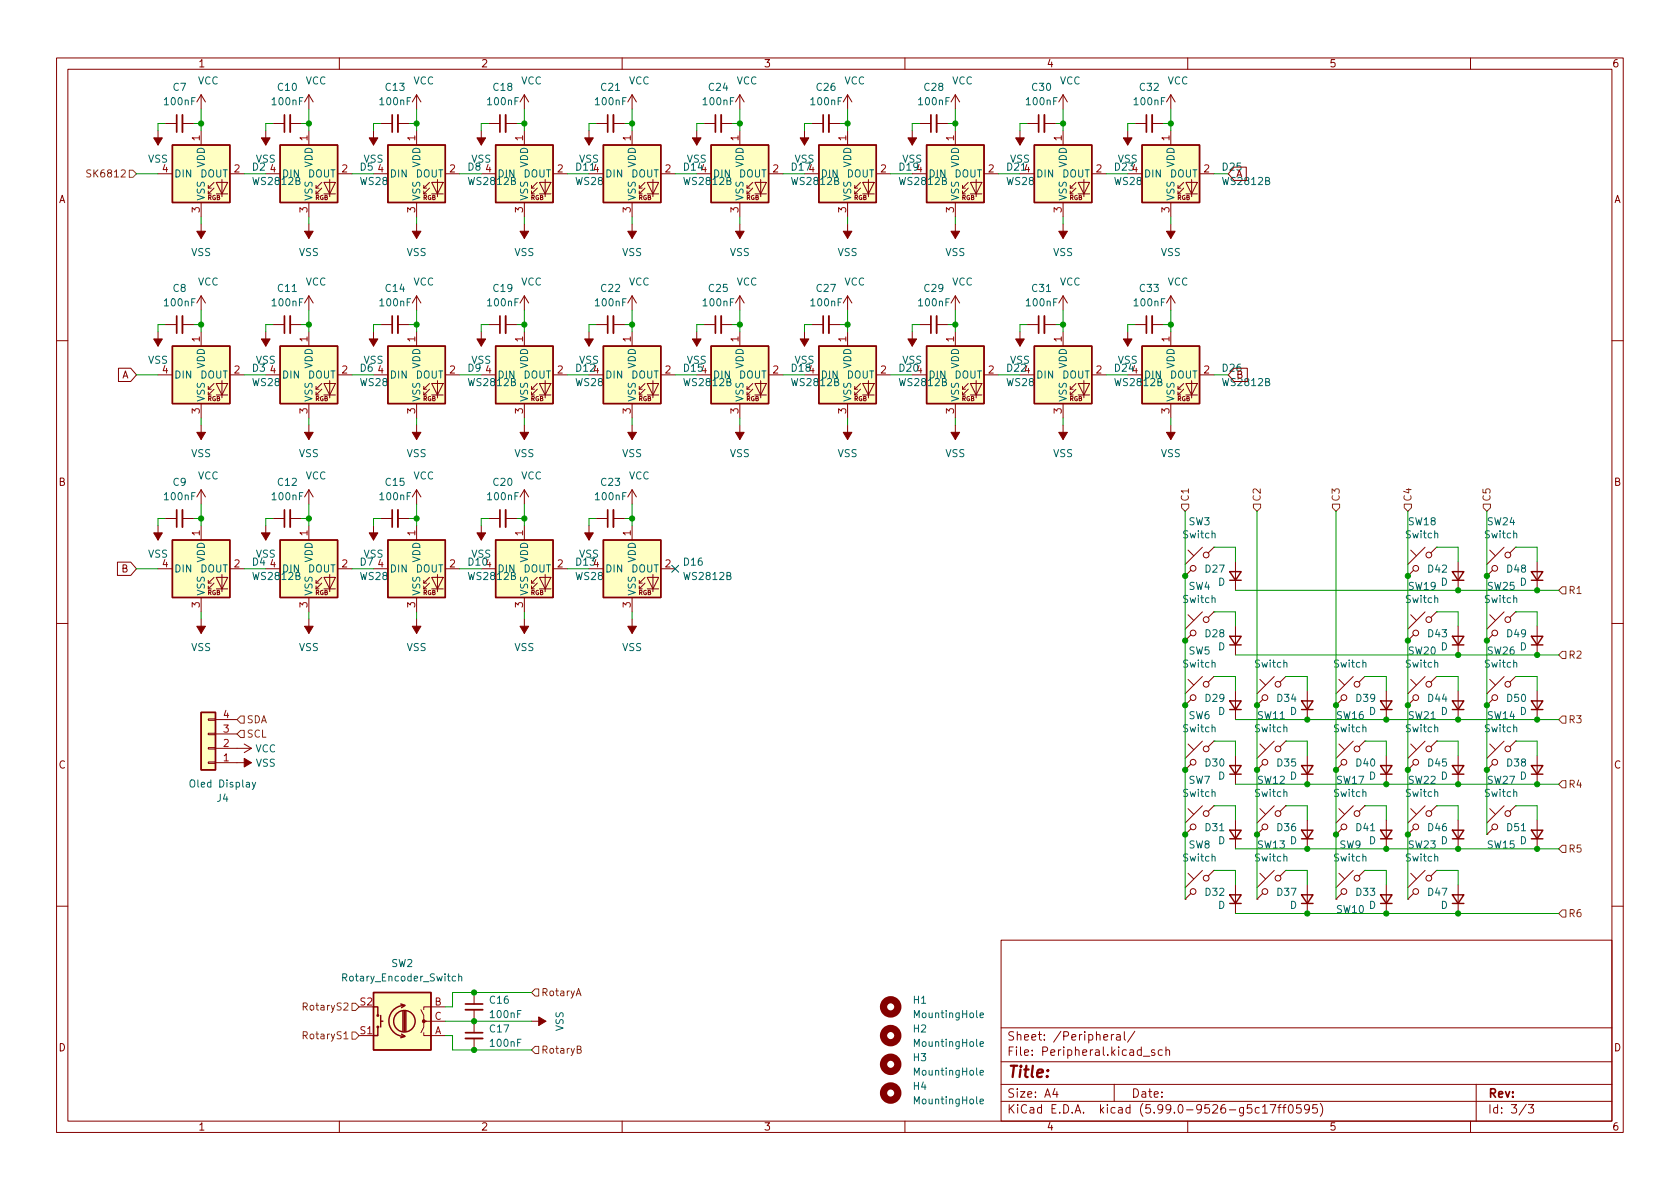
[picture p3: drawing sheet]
<svg xmlns="http://www.w3.org/2000/svg" width="297mm" height="210mm" viewBox="0 0 297 210" stroke-linecap="round" stroke-linejoin="round" font-family="sans-serif">
<defs><g id="words">
<text font-size="2.8" fill="#840000" x="178" y="190.6">Title:</text>
<g font-size="2.1" fill="#840000">
<text x="178" y="184">Sheet: /Peripheral/</text>
<text x="178" y="186.7">File: Peripheral.kicad_sch</text>
<text x="178" y="196.9">KiCad E.D.A. kicad (5.99.0-9526-g5c17ff0595)</text>
<text x="178" y="194.1">Size: A4</text>
<text x="200" y="194.1">Date:</text>
<text x="263" y="194.1">Rev:</text>
<text x="263" y="196.9">Id: 3/3</text>
</g>
<g font-size="1.8" fill="#840000">
<text x="35" y="11.9">1</text>
<text x="85" y="11.9">2</text>
<text x="135" y="11.9">3</text>
<text x="185" y="11.9">4</text>
<text x="235" y="11.9">5</text>
<text x="285" y="11.9">6</text>
<text x="10.3" y="35.9">A</text>
<text x="218.5" y="31.4">A</text>
<text x="285.3" y="35.9">A</text>
<text x="21.5" y="66.9">A</text>
<text x="218.5" y="66.9">B</text>
<text x="10.3" y="85.9">B</text>
<text x="285.3" y="85.9">B</text>
<text x="21.5" y="101.2">B</text>
<text x="10.3" y="135.9">C</text>
<text x="285.3" y="135.9">C</text>
<text x="10.3" y="185.9">D</text>
<text x="285.3" y="185.9">D</text>
<text x="35" y="199.9">1</text>
<text x="85" y="199.9">2</text>
<text x="135" y="199.9">3</text>
<text x="185" y="199.9">4</text>
<text x="235" y="199.9">5</text>
<text x="285" y="199.9">6</text>
</g>
<g font-size="1.8" fill="#006464">
<text x="30.6" y="16.1">C7</text>
<text x="35" y="14.9">VCC</text>
<text x="49.2" y="16.1">C10</text>
<text x="54" y="14.9">VCC</text>
<text x="68.2" y="16.1">C13</text>
<text x="73.1" y="14.9">VCC</text>
<text x="87.3" y="16.1">C18</text>
<text x="92.1" y="14.9">VCC</text>
<text x="106.3" y="16.1">C21</text>
<text x="111.2" y="14.9">VCC</text>
<text x="125.4" y="16.1">C24</text>
<text x="130.2" y="14.9">VCC</text>
<text x="144.4" y="16.1">C26</text>
<text x="149.3" y="14.9">VCC</text>
<text x="163.5" y="16.1">C28</text>
<text x="168.3" y="14.9">VCC</text>
<text x="182.5" y="16.1">C30</text>
<text x="187.4" y="14.9">VCC</text>
<text x="201.6" y="16.1">C32</text>
<text x="206.4" y="14.9">VCC</text>
<text x="29.2" y="18.6">100nF</text>
<text x="48.2" y="18.6">100nF</text>
<text x="67.3" y="18.6">100nF</text>
<text x="86.3" y="18.6">100nF</text>
<text x="105.4" y="18.6">100nF</text>
<text x="124.4" y="18.6">100nF</text>
<text x="143.5" y="18.6">100nF</text>
<text x="162.5" y="18.6">100nF</text>
<text x="181.6" y="18.6">100nF</text>
<text x="200.6" y="18.6">100nF</text>
<text x="26.2" y="28.8">VSS</text>
<text x="36.2" y="29.6" transform="rotate(-90 36.2 29.6)">VDD</text>
<text x="45.2" y="28.8">VSS</text>
<text x="55.2" y="29.6" transform="rotate(-90 55.2 29.6)">VDD</text>
<text x="64.3" y="28.8">VSS</text>
<text x="74.3" y="29.6" transform="rotate(-90 74.3 29.6)">VDD</text>
<text x="83.3" y="28.8">VSS</text>
<text x="93.3" y="29.6" transform="rotate(-90 93.3 29.6)">VDD</text>
<text x="102.4" y="28.8">VSS</text>
<text x="112.4" y="29.6" transform="rotate(-90 112.4 29.6)">VDD</text>
<text x="121.4" y="28.8">VSS</text>
<text x="131.4" y="29.6" transform="rotate(-90 131.4 29.6)">VDD</text>
<text x="140.5" y="28.8">VSS</text>
<text x="150.5" y="29.6" transform="rotate(-90 150.5 29.6)">VDD</text>
<text x="159.5" y="28.8">VSS</text>
<text x="169.5" y="29.6" transform="rotate(-90 169.5 29.6)">VDD</text>
<text x="178.6" y="28.8">VSS</text>
<text x="188.6" y="29.6" transform="rotate(-90 188.6 29.6)">VDD</text>
<text x="197.6" y="28.8">VSS</text>
<text x="207.6" y="29.6" transform="rotate(-90 207.6 29.6)">VDD</text>
<text x="30.7" y="31.4">DIN</text>
<text x="35.4" y="31.4">DOUT</text>
<text x="36.2" y="35.6" transform="rotate(-90 36.2 35.6)">VSS</text>
<text x="44.6" y="30.2">D2</text>
<text x="44.9" y="32.7">WS2812B</text>
<text x="49.8" y="31.4">DIN</text>
<text x="54.4" y="31.4">DOUT</text>
<text x="55.2" y="35.6" transform="rotate(-90 55.2 35.6)">VSS</text>
<text x="63.7" y="30.2">D5</text>
<text x="63.9" y="32.7">WS2812B</text>
<text x="68.8" y="31.4">DIN</text>
<text x="73.5" y="31.4">DOUT</text>
<text x="74.3" y="35.6" transform="rotate(-90 74.3 35.6)">VSS</text>
<text x="82.7" y="30.2">D8</text>
<text x="83" y="32.7">WS2812B</text>
<text x="87.9" y="31.4">DIN</text>
<text x="92.5" y="31.4">DOUT</text>
<text x="93.3" y="35.6" transform="rotate(-90 93.3 35.6)">VSS</text>
<text x="102" y="32.7">WS2812B</text>
<text x="106.9" y="31.4">DIN</text>
<text x="111.6" y="31.4">DOUT</text>
<text x="112.4" y="35.6" transform="rotate(-90 112.4 35.6)">VSS</text>
<text x="121" y="30.2">D144</text>
<text x="121.1" y="32.7">WS2812B</text>
<text x="126" y="31.4">DIN</text>
<text x="130.6" y="31.4">DOUT</text>
<text x="131.4" y="35.6" transform="rotate(-90 131.4 35.6)">VSS</text>
<text x="140" y="30.2">D174</text>
<text x="140.1" y="32.7">WS2812B</text>
<text x="145" y="31.4">DIN</text>
<text x="149.7" y="31.4">DOUT</text>
<text x="150.5" y="35.6" transform="rotate(-90 150.5 35.6)">VSS</text>
<text x="159.1" y="30.2">D194</text>
<text x="159.2" y="32.7">WS2812B</text>
<text x="164.1" y="31.4">DIN</text>
<text x="168.7" y="31.4">DOUT</text>
<text x="169.5" y="35.6" transform="rotate(-90 169.5 35.6)">VSS</text>
<text x="178.2" y="32.7">WS2812B</text>
<text x="183.1" y="31.4">DIN</text>
<text x="187.8" y="31.4">DOUT</text>
<text x="188.6" y="35.6" transform="rotate(-90 188.6 35.6)">VSS</text>
<text x="197.3" y="32.7">WS2812B</text>
<text x="202.2" y="31.4">DIN</text>
<text x="206.8" y="31.4">DOUT</text>
<text x="207.6" y="35.6" transform="rotate(-90 207.6 35.6)">VSS</text>
<text x="216.2" y="30.2">D25</text>
<text x="216.3" y="32.7">WS2812B</text>
<text x="33.8" y="45.3">VSS</text>
<text x="52.8" y="45.3">VSS</text>
<text x="71.9" y="45.3">VSS</text>
<text x="90.9" y="45.3">VSS</text>
<text x="110" y="45.3">VSS</text>
<text x="129" y="45.3">VSS</text>
<text x="148.1" y="45.3">VSS</text>
<text x="167.1" y="45.3">VSS</text>
<text x="186.2" y="45.3">VSS</text>
<text x="205.2" y="45.3">VSS</text>
<text x="30.6" y="51.6">C8</text>
<text x="35" y="50.5">VCC</text>
<text x="49.2" y="51.6">C11</text>
<text x="54" y="50.5">VCC</text>
<text x="68.2" y="51.6">C14</text>
<text x="73.1" y="50.5">VCC</text>
<text x="87.3" y="51.6">C19</text>
<text x="92.1" y="50.5">VCC</text>
<text x="106.3" y="51.6">C22</text>
<text x="111.2" y="50.5">VCC</text>
<text x="125.4" y="51.6">C25</text>
<text x="130.2" y="50.5">VCC</text>
<text x="144.4" y="51.6">C27</text>
<text x="149.3" y="50.5">VCC</text>
<text x="163.5" y="51.6">C29</text>
<text x="168.3" y="50.5">VCC</text>
<text x="182.5" y="51.6">C31</text>
<text x="187.4" y="50.5">VCC</text>
<text x="201.6" y="51.6">C33</text>
<text x="206.4" y="50.5">VCC</text>
<text x="29.2" y="54.2">100nF</text>
<text x="48.2" y="54.2">100nF</text>
<text x="67.3" y="54.2">100nF</text>
<text x="86.3" y="54.2">100nF</text>
<text x="105.4" y="54.2">100nF</text>
<text x="124.4" y="54.2">100nF</text>
<text x="143.5" y="54.2">100nF</text>
<text x="162.5" y="54.2">100nF</text>
<text x="181.6" y="54.2">100nF</text>
<text x="200.6" y="54.2">100nF</text>
<text x="26.2" y="64.3">VSS</text>
<text x="36.2" y="65.2" transform="rotate(-90 36.2 65.2)">VDD</text>
<text x="44.6" y="65.7">D3</text>
<text x="45.2" y="64.3">VSS</text>
<text x="55.2" y="65.2" transform="rotate(-90 55.2 65.2)">VDD</text>
<text x="63.7" y="65.7">D6</text>
<text x="64.3" y="64.3">VSS</text>
<text x="74.3" y="65.2" transform="rotate(-90 74.3 65.2)">VDD</text>
<text x="82.7" y="65.7">D9</text>
<text x="83.3" y="64.3">VSS</text>
<text x="93.3" y="65.2" transform="rotate(-90 93.3 65.2)">VDD</text>
<text x="102.4" y="64.3">VSS</text>
<text x="112.4" y="65.2" transform="rotate(-90 112.4 65.2)">VDD</text>
<text x="121" y="65.7">D154</text>
<text x="121.4" y="64.3">VSS</text>
<text x="131.4" y="65.2" transform="rotate(-90 131.4 65.2)">VDD</text>
<text x="140" y="65.7">D184</text>
<text x="140.5" y="64.3">VSS</text>
<text x="150.5" y="65.2" transform="rotate(-90 150.5 65.2)">VDD</text>
<text x="159.1" y="65.7">D204</text>
<text x="159.5" y="64.3">VSS</text>
<text x="169.5" y="65.2" transform="rotate(-90 169.5 65.2)">VDD</text>
<text x="178.6" y="64.3">VSS</text>
<text x="188.6" y="65.2" transform="rotate(-90 188.6 65.2)">VDD</text>
<text x="197.2" y="65.7">D244</text>
<text x="197.6" y="64.3">VSS</text>
<text x="207.6" y="65.2" transform="rotate(-90 207.6 65.2)">VDD</text>
<text x="216.2" y="65.7">D26</text>
<text x="30.7" y="66.9">DIN</text>
<text x="35.4" y="66.9">DOUT</text>
<text x="36.2" y="71.1" transform="rotate(-90 36.2 71.1)">VSS</text>
<text x="44.9" y="68.3">WS2812B</text>
<text x="49.8" y="66.9">DIN</text>
<text x="54.4" y="66.9">DOUT</text>
<text x="55.2" y="71.1" transform="rotate(-90 55.2 71.1)">VSS</text>
<text x="63.9" y="68.3">WS2812B</text>
<text x="68.8" y="66.9">DIN</text>
<text x="73.5" y="66.9">DOUT</text>
<text x="74.3" y="71.1" transform="rotate(-90 74.3 71.1)">VSS</text>
<text x="83" y="68.3">WS2812B</text>
<text x="87.9" y="66.9">DIN</text>
<text x="92.5" y="66.9">DOUT</text>
<text x="93.3" y="71.1" transform="rotate(-90 93.3 71.1)">VSS</text>
<text x="102" y="68.3">WS2812B</text>
<text x="106.9" y="66.9">DIN</text>
<text x="111.6" y="66.9">DOUT</text>
<text x="112.4" y="71.1" transform="rotate(-90 112.4 71.1)">VSS</text>
<text x="121.1" y="68.3">WS2812B</text>
<text x="126" y="66.9">DIN</text>
<text x="130.6" y="66.9">DOUT</text>
<text x="131.4" y="71.1" transform="rotate(-90 131.4 71.1)">VSS</text>
<text x="140.1" y="68.3">WS2812B</text>
<text x="145" y="66.9">DIN</text>
<text x="149.7" y="66.9">DOUT</text>
<text x="150.5" y="71.1" transform="rotate(-90 150.5 71.1)">VSS</text>
<text x="159.2" y="68.3">WS2812B</text>
<text x="164.1" y="66.9">DIN</text>
<text x="168.7" y="66.9">DOUT</text>
<text x="169.5" y="71.1" transform="rotate(-90 169.5 71.1)">VSS</text>
<text x="178.2" y="68.3">WS2812B</text>
<text x="183.1" y="66.9">DIN</text>
<text x="187.8" y="66.9">DOUT</text>
<text x="188.6" y="71.1" transform="rotate(-90 188.6 71.1)">VSS</text>
<text x="197.3" y="68.3">WS2812B</text>
<text x="202.2" y="66.9">DIN</text>
<text x="206.8" y="66.9">DOUT</text>
<text x="207.6" y="71.1" transform="rotate(-90 207.6 71.1)">VSS</text>
<text x="216.3" y="68.3">WS2812B</text>
<text x="33.8" y="80.8">VSS</text>
<text x="52.8" y="80.8">VSS</text>
<text x="71.9" y="80.8">VSS</text>
<text x="90.9" y="80.8">VSS</text>
<text x="110" y="80.8">VSS</text>
<text x="129" y="80.8">VSS</text>
<text x="148.1" y="80.8">VSS</text>
<text x="167.1" y="80.8">VSS</text>
<text x="186.2" y="80.8">VSS</text>
<text x="205.2" y="80.8">VSS</text>
<text x="29.2" y="88.4">100nF</text>
<text x="30.6" y="85.9">C9</text>
<text x="35" y="84.8">VCC</text>
<text x="48.2" y="88.4">100nF</text>
<text x="49.2" y="85.9">C12</text>
<text x="54" y="84.8">VCC</text>
<text x="67.3" y="88.4">100nF</text>
<text x="68.2" y="85.9">C15</text>
<text x="73.1" y="84.8">VCC</text>
<text x="86.3" y="88.4">100nF</text>
<text x="87.3" y="85.9">C20</text>
<text x="92.1" y="84.8">VCC</text>
<text x="105.4" y="88.4">100nF</text>
<text x="106.3" y="85.9">C23</text>
<text x="111.2" y="84.8">VCC</text>
<text x="209.2" y="95.2">Switch</text>
<text x="210.2" y="92.9">SW3</text>
<text x="248.6" y="95.2">Switch</text>
<text x="249.1" y="92.9">SW18</text>
<text x="262.6" y="95.2">Switch</text>
<text x="263" y="92.9">SW24</text>
<text x="26.2" y="98.6">VSS</text>
<text x="30.7" y="101.2">DIN</text>
<text x="35.4" y="101.2">DOUT</text>
<text x="36.2" y="99.5" transform="rotate(-90 36.2 99.5)">VDD</text>
<text x="44.6" y="100">D4</text>
<text x="45.2" y="98.6">VSS</text>
<text x="49.8" y="101.2">DIN</text>
<text x="54.4" y="101.2">DOUT</text>
<text x="55.2" y="99.5" transform="rotate(-90 55.2 99.5)">VDD</text>
<text x="63.7" y="100">D7</text>
<text x="64.3" y="98.6">VSS</text>
<text x="68.8" y="101.2">DIN</text>
<text x="73.5" y="101.2">DOUT</text>
<text x="74.3" y="99.5" transform="rotate(-90 74.3 99.5)">VDD</text>
<text x="82.9" y="100">D104</text>
<text x="83.3" y="98.6">VSS</text>
<text x="87.9" y="101.2">DIN</text>
<text x="92.5" y="101.2">DOUT</text>
<text x="93.3" y="99.5" transform="rotate(-90 93.3 99.5)">VDD</text>
<text x="102.4" y="98.6">VSS</text>
<text x="106.9" y="101.2">DIN</text>
<text x="111.6" y="101.2">DOUT</text>
<text x="112.4" y="99.5" transform="rotate(-90 112.4 99.5)">VDD</text>
<text x="121" y="100">D16</text>
<text x="213.2" y="101.2">D27</text>
<text x="252.5" y="101.2">D42</text>
<text x="266.5" y="101.2">D48</text>
<text x="36.2" y="105.4" transform="rotate(-90 36.2 105.4)">VSS</text>
<text x="44.9" y="102.6">WS2812B</text>
<text x="55.2" y="105.4" transform="rotate(-90 55.2 105.4)">VSS</text>
<text x="63.9" y="102.6">WS2812B</text>
<text x="74.3" y="105.4" transform="rotate(-90 74.3 105.4)">VSS</text>
<text x="83" y="102.6">WS2812B</text>
<text x="93.3" y="105.4" transform="rotate(-90 93.3 105.4)">VSS</text>
<text x="102" y="102.6">WS2812B</text>
<text x="112.4" y="105.4" transform="rotate(-90 112.4 105.4)">VSS</text>
<text x="121.1" y="102.6">WS2812B</text>
<text x="209.2" y="106.6">Switch</text>
<text x="210.2" y="104.3">SW4</text>
<text x="215.4" y="103.6">D</text>
<text x="248.6" y="106.6">Switch</text>
<text x="249.1" y="104.3">SW19</text>
<text x="254.7" y="103.6">D</text>
<text x="262.6" y="106.6">Switch</text>
<text x="263" y="104.3">SW25</text>
<text x="268.7" y="103.6">D</text>
<text x="213.2" y="112.7">D28</text>
<text x="252.5" y="112.7">D43</text>
<text x="266.5" y="112.7">D49</text>
<text x="33.8" y="115.1">VSS</text>
<text x="52.8" y="115.1">VSS</text>
<text x="71.9" y="115.1">VSS</text>
<text x="90.9" y="115.1">VSS</text>
<text x="110" y="115.1">VSS</text>
<text x="209.2" y="118">Switch</text>
<text x="210.2" y="115.7">SW5</text>
<text x="215.4" y="115">D</text>
<text x="221.9" y="118">Switch</text>
<text x="235.9" y="118">Switch</text>
<text x="248.6" y="118">Switch</text>
<text x="249.1" y="115.7">SW20</text>
<text x="254.7" y="115">D</text>
<text x="262.6" y="118">Switch</text>
<text x="263" y="115.7">SW26</text>
<text x="268.7" y="115">D</text>
<text x="213.2" y="124.1">D29</text>
<text x="225.9" y="124.1">D34</text>
<text x="239.8" y="124.1">D39</text>
<text x="252.5" y="124.1">D44</text>
<text x="266.5" y="124.1">D50</text>
<text x="209.2" y="129.5">Switch</text>
<text x="210.2" y="127.2">SW6</text>
<text x="215.4" y="126.4">D</text>
<text x="221.9" y="129.5">Switch</text>
<text x="222.4" y="127.2">SW11</text>
<text x="228.1" y="126.4">D</text>
<text x="235.9" y="129.5">Switch</text>
<text x="236.4" y="127.2">SW16</text>
<text x="242" y="126.4">D</text>
<text x="248.6" y="129.5">Switch</text>
<text x="249.1" y="127.2">SW21</text>
<text x="254.7" y="126.4">D</text>
<text x="262.6" y="129.5">Switch</text>
<text x="263" y="127.2">SW14</text>
<text x="268.7" y="126.4">D</text>
<text x="45.1" y="133">VCC</text>
<text x="45.2" y="135.6">VSS</text>
<text x="213.2" y="135.5">D30</text>
<text x="215.4" y="137.8">D</text>
<text x="225.9" y="135.5">D35</text>
<text x="228.1" y="137.8">D</text>
<text x="239.8" y="135.5">D40</text>
<text x="242" y="137.8">D</text>
<text x="252.5" y="135.5">D45</text>
<text x="254.7" y="137.8">D</text>
<text x="266.5" y="135.5">D38</text>
<text x="268.7" y="137.8">D</text>
<text x="34" y="139.2">Oled Display</text>
<text x="38.4" y="141.8">J4</text>
<text x="209.2" y="140.9">Switch</text>
<text x="210.2" y="138.6">SW7</text>
<text x="221.9" y="140.9">Switch</text>
<text x="222.4" y="138.6">SW12</text>
<text x="235.9" y="140.9">Switch</text>
<text x="236.4" y="138.6">SW17</text>
<text x="248.6" y="140.9">Switch</text>
<text x="249.1" y="138.6">SW22</text>
<text x="262.6" y="140.9">Switch</text>
<text x="263" y="138.6">SW27</text>
<text x="213.2" y="147">D31</text>
<text x="215.4" y="149.3">D</text>
<text x="225.9" y="147">D36</text>
<text x="228.1" y="149.3">D</text>
<text x="239.8" y="147">D41</text>
<text x="242" y="149.3">D</text>
<text x="252.5" y="147">D46</text>
<text x="254.7" y="149.3">D</text>
<text x="266.5" y="147">D51</text>
<text x="268.7" y="149.3">D</text>
<text x="209.2" y="152.3">Switch</text>
<text x="210.2" y="150">SW8</text>
<text x="221.9" y="152.3">Switch</text>
<text x="222.4" y="150">SW13</text>
<text x="235.9" y="152.3">Switch</text>
<text x="236.8" y="150">SW9</text>
<text x="248.6" y="152.3">Switch</text>
<text x="249.1" y="150">SW23</text>
<text x="263" y="150">SW15</text>
<text x="213.2" y="158.4">D32</text>
<text x="215.4" y="160.7">D</text>
<text x="225.9" y="158.4">D37</text>
<text x="228.1" y="160.7">D</text>
<text x="236.4" y="161.5">SW10</text>
<text x="239.8" y="158.4">D33</text>
<text x="242" y="160.7">D</text>
<text x="252.5" y="158.4">D47</text>
<text x="254.7" y="160.7">D</text>
<text x="60.9" y="173.5">Rotary_Encoder_Switch</text>
<text x="69.2" y="171">SW2</text>
<text x="86.7" y="177.5">C16</text>
<text x="161.5" y="177.5">H1</text>
<text x="86.7" y="182.6">C17</text>
<text x="86.8" y="185.1">100nF</text>
<text x="86.8" y="180">100nF</text>
<text x="99.6" y="182.4" transform="rotate(-90 99.6 182.4)">VSS</text>
<text x="161.5" y="182.6">H2</text>
<text x="161.9" y="180">MountingHole</text>
<text x="161.9" y="185.1">MountingHole</text>
<text x="161.5" y="187.6">H3</text>
<text x="161.9" y="190.2">MountingHole</text>
<text x="161.5" y="192.7">H4</text>
<text x="161.9" y="195.3">MountingHole</text>
</g>
<g font-size="1.8" fill="#a90000">
<text x="35.3" y="24.9" transform="rotate(-90 35.3 24.9)">1</text>
<text x="54.4" y="24.9" transform="rotate(-90 54.4 24.9)">1</text>
<text x="73.4" y="24.9" transform="rotate(-90 73.4 24.9)">1</text>
<text x="92.5" y="24.9" transform="rotate(-90 92.5 24.9)">1</text>
<text x="111.5" y="24.9" transform="rotate(-90 111.5 24.9)">1</text>
<text x="130.6" y="24.9" transform="rotate(-90 130.6 24.9)">1</text>
<text x="149.6" y="24.9" transform="rotate(-90 149.6 24.9)">1</text>
<text x="168.7" y="24.9" transform="rotate(-90 168.7 24.9)">1</text>
<text x="187.7" y="24.9" transform="rotate(-90 187.7 24.9)">1</text>
<text x="206.8" y="24.9" transform="rotate(-90 206.8 24.9)">1</text>
<text x="28.7" y="30.5">4</text>
<text x="41.4" y="30.5">2</text>
<text x="47.8" y="30.5">4</text>
<text x="60.5" y="30.5">2</text>
<text x="66.8" y="30.5">4</text>
<text x="79.5" y="30.5">2</text>
<text x="85.9" y="30.5">4</text>
<text x="98.6" y="30.5">2</text>
<text x="101.9" y="30.2">D114</text>
<text x="117.6" y="30.5">2</text>
<text x="136.7" y="30.5">2</text>
<text x="155.7" y="30.5">2</text>
<text x="174.8" y="30.5">2</text>
<text x="178.1" y="30.2">D214</text>
<text x="193.8" y="30.5">2</text>
<text x="197.2" y="30.2">D234</text>
<text x="212.9" y="30.5">2</text>
<text x="35.3" y="37.6" transform="rotate(-90 35.3 37.6)">3</text>
<text x="54.4" y="37.6" transform="rotate(-90 54.4 37.6)">3</text>
<text x="73.4" y="37.6" transform="rotate(-90 73.4 37.6)">3</text>
<text x="92.5" y="37.6" transform="rotate(-90 92.5 37.6)">3</text>
<text x="111.5" y="37.6" transform="rotate(-90 111.5 37.6)">3</text>
<text x="130.6" y="37.6" transform="rotate(-90 130.6 37.6)">3</text>
<text x="149.6" y="37.6" transform="rotate(-90 149.6 37.6)">3</text>
<text x="168.7" y="37.6" transform="rotate(-90 168.7 37.6)">3</text>
<text x="187.7" y="37.6" transform="rotate(-90 187.7 37.6)">3</text>
<text x="206.8" y="37.6" transform="rotate(-90 206.8 37.6)">3</text>
<text x="35.3" y="60.4" transform="rotate(-90 35.3 60.4)">1</text>
<text x="54.4" y="60.4" transform="rotate(-90 54.4 60.4)">1</text>
<text x="73.4" y="60.4" transform="rotate(-90 73.4 60.4)">1</text>
<text x="92.5" y="60.4" transform="rotate(-90 92.5 60.4)">1</text>
<text x="101.9" y="65.7">D124</text>
<text x="111.5" y="60.4" transform="rotate(-90 111.5 60.4)">1</text>
<text x="130.6" y="60.4" transform="rotate(-90 130.6 60.4)">1</text>
<text x="149.6" y="60.4" transform="rotate(-90 149.6 60.4)">1</text>
<text x="168.7" y="60.4" transform="rotate(-90 168.7 60.4)">1</text>
<text x="178.1" y="65.7">D224</text>
<text x="187.7" y="60.4" transform="rotate(-90 187.7 60.4)">1</text>
<text x="206.8" y="60.4" transform="rotate(-90 206.8 60.4)">1</text>
<text x="28.7" y="66">4</text>
<text x="41.4" y="66">2</text>
<text x="47.8" y="66">4</text>
<text x="60.5" y="66">2</text>
<text x="66.8" y="66">4</text>
<text x="79.5" y="66">2</text>
<text x="85.9" y="66">4</text>
<text x="98.6" y="66">2</text>
<text x="117.6" y="66">2</text>
<text x="136.7" y="66">2</text>
<text x="155.7" y="66">2</text>
<text x="174.8" y="66">2</text>
<text x="193.8" y="66">2</text>
<text x="212.9" y="66">2</text>
<text x="35.3" y="73.1" transform="rotate(-90 35.3 73.1)">3</text>
<text x="54.4" y="73.1" transform="rotate(-90 54.4 73.1)">3</text>
<text x="73.4" y="73.1" transform="rotate(-90 73.4 73.1)">3</text>
<text x="92.5" y="73.1" transform="rotate(-90 92.5 73.1)">3</text>
<text x="111.5" y="73.1" transform="rotate(-90 111.5 73.1)">3</text>
<text x="130.6" y="73.1" transform="rotate(-90 130.6 73.1)">3</text>
<text x="149.6" y="73.1" transform="rotate(-90 149.6 73.1)">3</text>
<text x="168.7" y="73.1" transform="rotate(-90 168.7 73.1)">3</text>
<text x="187.7" y="73.1" transform="rotate(-90 187.7 73.1)">3</text>
<text x="206.8" y="73.1" transform="rotate(-90 206.8 73.1)">3</text>
<text x="35.3" y="94.7" transform="rotate(-90 35.3 94.7)">1</text>
<text x="54.4" y="94.7" transform="rotate(-90 54.4 94.7)">1</text>
<text x="73.4" y="94.7" transform="rotate(-90 73.4 94.7)">1</text>
<text x="92.5" y="94.7" transform="rotate(-90 92.5 94.7)">1</text>
<text x="111.5" y="94.7" transform="rotate(-90 111.5 94.7)">1</text>
<text x="28.7" y="100.3">4</text>
<text x="41.4" y="100.3">2</text>
<text x="47.8" y="100.3">4</text>
<text x="60.5" y="100.3">2</text>
<text x="66.8" y="100.3">4</text>
<text x="79.5" y="100.3">2</text>
<text x="98.6" y="100.3">2</text>
<text x="101.9" y="100">D134</text>
<text x="117.6" y="100.3">2</text>
<text x="35.3" y="107.4" transform="rotate(-90 35.3 107.4)">3</text>
<text x="54.4" y="107.4" transform="rotate(-90 54.4 107.4)">3</text>
<text x="73.4" y="107.4" transform="rotate(-90 73.4 107.4)">3</text>
<text x="92.5" y="107.4" transform="rotate(-90 92.5 107.4)">3</text>
<text x="111.5" y="107.4" transform="rotate(-90 111.5 107.4)">3</text>
<text x="39.5" y="129.5">3</text>
<text x="39.5" y="127">4</text>
<text x="39.5" y="134.6">1</text>
<text x="39.5" y="132.1">2</text>
<text x="63.7" y="177.8">S2</text>
<text x="76.8" y="177.8">B</text>
<text x="63.7" y="182.9">S1</text>
<text x="76.8" y="182.9">A</text>
<text x="76.8" y="180.3">C</text>
</g>
<g font-size="1.8" fill="#725600">
<text x="16.1" y="31.4">SK6812</text>
<text x="210.2" y="88.8" transform="rotate(-90 210.2 88.8)">C1</text>
<text x="222.9" y="88.8" transform="rotate(-90 222.9 88.8)">C2</text>
<text x="236.9" y="88.8" transform="rotate(-90 236.9 88.8)">C3</text>
<text x="249.6" y="88.8" transform="rotate(-90 249.6 88.8)">C4</text>
<text x="263.5" y="88.8" transform="rotate(-90 263.5 88.8)">C5</text>
<text x="277.2" y="105">R1</text>
<text x="277.2" y="116.5">R2</text>
<text x="43.6" y="130.4">SCL</text>
<text x="43.6" y="127.9">SDA</text>
<text x="277.2" y="127.9">R3</text>
<text x="277.2" y="139.3">R4</text>
<text x="277.2" y="150.7">R5</text>
<text x="277.2" y="162.2">R6</text>
<text x="54.1" y="178.7">RotaryS2</text>
<text x="95.6" y="176.1">RotaryA</text>
<text x="54.1" y="183.8">RotaryS1</text>
<text x="95.6" y="186.3">RotaryB</text>
</g>
<g font-size="1.1" fill="#840000">
<text x="36.7" y="35.3">RGB</text>
<text x="55.7" y="35.3">RGB</text>
<text x="74.8" y="35.3">RGB</text>
<text x="93.8" y="35.3">RGB</text>
<text x="112.9" y="35.3">RGB</text>
<text x="131.9" y="35.3">RGB</text>
<text x="151" y="35.3">RGB</text>
<text x="170" y="35.3">RGB</text>
<text x="189.1" y="35.3">RGB</text>
<text x="208.1" y="35.3">RGB</text>
<text x="36.7" y="70.9">RGB</text>
<text x="55.7" y="70.9">RGB</text>
<text x="74.8" y="70.9">RGB</text>
<text x="93.8" y="70.9">RGB</text>
<text x="112.9" y="70.9">RGB</text>
<text x="131.9" y="70.9">RGB</text>
<text x="151" y="70.9">RGB</text>
<text x="170" y="70.9">RGB</text>
<text x="189.1" y="70.9">RGB</text>
<text x="208.1" y="70.9">RGB</text>
<text x="36.7" y="105.2">RGB</text>
<text x="55.7" y="105.2">RGB</text>
<text x="74.8" y="105.2">RGB</text>
<text x="93.8" y="105.2">RGB</text>
<text x="112.9" y="105.2">RGB</text>
</g>
</g></defs>
<g fill="none" stroke="#840000" stroke-width=".18">
<path d="M10 10.2h277v190.1h-277zM12 12.2h273v186.1h-273zM35.6 16.8v2.5M35.6 16.8l-.8 1.2M35.6 16.8l.7 1.2M54.6 16.8v2.5M54.6 16.8l-.8 1.2M54.6 16.8l.8 1.2M60 10.2v2M73.7 16.8v2.5M73.7 16.8l-.8 1.2M73.7 16.8l.7 1.2"/>
<path d="M92.7 16.8v2.5M92.7 16.8l-.8 1.2M92.7 16.8l.8 1.2M110 10.2v2M111.8 16.8v2.5M111.8 16.8l-.8 1.2M111.8 16.8l.7 1.2M130.8 16.8v2.5M130.8 16.8l-.8 1.2M130.8 16.8l.8 1.2M149.9 16.8v2.5M149.9 16.8l-.8 1.2"/>
<path d="M149.9 16.8l.7 1.2M160 10.2v2M168.9 16.8v2.5M168.9 16.8l-.8 1.2M168.9 16.8l.8 1.2M188 16.8l-.8 1.2M188 16.8v2.5M188 16.8l.7 1.2M207 16.8l-.8 1.2M207 16.8v2.5M207 16.8l.8 1.2M210 10.2v2"/>
<path d="M260 10.2v2M27.9 30.7h2.6M27.9 23.1v2.5M29.2 21.8h2M32.3 21.8h2M35.6 23.1v2.5M35.6 35.8v2.5M35.6 39.6v2.6M36.8 33.3h.5M37.8 33.3l-1 1v-.5M37.8 32.3l-1 1v-.5M38.2 32.3h2.1l-1.1 2z"/>
<path d="M38.2 34.3h2.1M39.2 31.7v3.1M40.6 30.7h2.6M47 23.1v2.5M47 30.7h2.5M48.3 21.8h2M51.3 21.8h2M54.6 23.1v2.5M54.6 35.8v2.5M54.6 39.6v2.6M55.9 33.3h.5M56.9 33.3l-1 1v-.5"/>
<path d="M56.9 32.3l-1 1v-.5M57.3 32.3h2l-1 2zM57.3 34.3h2M58.3 31.7v3.1M59.7 30.7h2.5M66 30.7h2.6M66 23.1v2.5M67.3 21.8h2M70.4 21.8h2M73.7 23.1v2.5M73.7 35.8v2.5M73.7 39.6v2.6"/>
<path d="M74.9 33.3h.5M75.9 33.3l-1 1v-.5M75.9 32.3l-1 1v-.5M76.3 32.3h2.1l-1.1 2zM76.3 34.3h2.1M77.3 31.7v3.1M78.7 30.7h2.6M85.1 30.7h2.5M85.1 23.1v2.5M86.4 21.8h2M89.4 21.8h2M92.7 23.1v2.5"/>
<path d="M92.7 35.8v2.5M92.7 39.6v2.6M94 33.3h.5M95 33.3l-1 1v-.5M95 32.3l-1 1v-.5M95.4 32.3h2l-1 2zM95.4 34.3h2M96.4 31.7v3.1M97.8 30.7h2.5M104.1 30.7h2.6M104.1 23.1v2.5M105.4 21.8h2"/>
<path d="M108.5 21.8h2M111.8 23.1v2.5M111.8 35.8v2.5M111.8 39.6v2.6M113 33.3h.5M114 33.3l-1 1v-.5M114 32.3l-1 1v-.5M114.4 32.3h2.1l-1.1 2zM114.4 34.3h2.1M115.4 31.7v3.1M116.8 30.7h2.6M123.2 30.7h2.5"/>
<path d="M123.2 23.1v2.5M124.5 21.8h2M127.5 21.8h2M130.8 23.1v2.5M130.8 35.8v2.5M130.8 39.6v2.6M132.1 33.3h.5M133.1 33.3l-1 1v-.5M133.1 32.3l-1 1v-.5M133.5 32.3h2l-1 2zM133.5 34.3h2M134.5 31.7v3.1"/>
<path d="M135.9 30.7h2.5M142.2 30.7h2.6M142.2 23.1v2.5M143.5 21.8h2M146.6 21.8h2M149.9 23.1v2.5M149.9 35.8v2.5M149.9 39.6v2.6M151.1 33.3h.5M152.1 33.3l-1 1v-.5M152.1 32.3l-1 1v-.5M152.5 32.3h2.1l-1.1 2z"/>
<path d="M152.5 34.3h2.1M153.5 31.7v3.1M154.9 30.7h2.6M161.3 30.7h2.5M161.3 23.1v2.5M162.6 21.8h2M165.6 21.8h2M168.9 23.1v2.5M168.9 35.8v2.5M168.9 39.6v2.6M170.2 33.3h.5M171.2 33.3l-1 1v-.5"/>
<path d="M171.2 32.3l-1 1v-.5M171.6 32.3h2l-1 2zM171.6 34.3h2M172.6 31.7v3.1M174 30.7h2.5M180.3 23.1v2.5M180.3 30.7h2.6M181.6 21.8h2M184.7 21.8h2M188 23.1v2.5M188 35.8v2.5M188 39.6v2.6"/>
<path d="M189.2 33.3h.5M190.2 33.3l-1 1v-.5M190.2 32.3l-1 1v-.5M190.6 32.3h2.1l-1.1 2zM190.6 34.3h2.1M191.6 31.7v3.1M193 30.7h2.6M199.4 30.7h2.5M199.4 23.1v2.5M200.7 21.8h2M203.7 21.8h2M207 23.1v2.5"/>
<path d="M207 35.8v2.5M207 39.6v2.6M208.3 33.3h.5M209.3 33.3l-1 1v-.5M209.3 32.3l-1 1v-.5M209.7 32.3h2l-1 2zM209.7 34.3h2M210.7 31.7v3.1M212.1 30.7h2.5M218.2 29.6h2.2v2.3h-2.2l-1-1.2zM27.9 58.7v2.5M29.2 57.4h2"/>
<path d="M32.3 57.4h2M35.6 52.3v2.6M35.6 58.7v2.5M35.6 52.3l-.8 1.3M35.6 52.3l.7 1.3M47 58.7v2.5M48.3 57.4h2M51.3 57.4h2M54.6 52.3v2.6M54.6 58.7v2.5M54.6 52.3l-.8 1.3M54.6 52.3l.8 1.3"/>
<path d="M66 58.7v2.5M67.3 57.4h2M70.4 57.4h2M73.7 52.3l-.8 1.3M73.7 52.3v2.6M73.7 58.7v2.5M73.7 52.3l.7 1.3M85.1 58.7v2.5M86.4 57.4h2M89.4 57.4h2M92.7 52.3v2.6M92.7 58.7v2.5"/>
<path d="M92.7 52.3l-.8 1.3M92.7 52.3l.8 1.3M104.1 58.7v2.5M105.4 57.4h2M108.5 57.4h2M111.8 52.3v2.6M111.8 58.7v2.5M111.8 52.3l-.8 1.3M111.8 52.3l.7 1.3M123.2 58.7v2.5M124.5 57.4h2M127.5 57.4h2"/>
<path d="M130.8 52.3v2.6M130.8 58.7v2.5M130.8 52.3l-.8 1.3M130.8 52.3l.8 1.3M142.2 58.7v2.5M143.5 57.4h2M146.6 57.4h2M149.9 52.3v2.6M149.9 58.7v2.5M149.9 52.3l-.8 1.3M149.9 52.3l.7 1.3M161.3 58.7v2.5"/>
<path d="M162.6 57.4h2M165.6 57.4h2M168.9 52.3v2.6M168.9 58.7v2.5M168.9 52.3l-.8 1.3M168.9 52.3l.8 1.3M180.3 58.7v2.5M181.6 57.4h2M184.7 57.4h2M188 52.3v2.6M188 58.7v2.5M188 52.3l-.8 1.3"/>
<path d="M188 52.3l.7 1.3M199.4 58.7v2.5M200.7 57.4h2M203.7 57.4h2M207 52.3v2.6M207 58.7v2.5M207 52.3l-.8 1.3M207 52.3l.8 1.3M10 60.2h2M20.9 65.1h2.2l1 1.2-1 1.2h-2.2zM27.9 66.3h2.6M35.6 71.4v2.5"/>
<path d="M35.6 75.2v2.5M36.8 68.8h.5M37.8 68.8l-1 1v-.5M37.8 67.8l-1 1v-.5M38.2 67.8h2.1l-1.1 2zM38.2 69.8h2.1M39.2 67.3v3.1M40.6 66.3h2.6M47 66.3h2.5M54.6 71.4v2.5M54.6 75.2v2.5M55.9 68.8h.5"/>
<path d="M56.9 68.8l-1 1v-.5M56.9 67.8l-1 1v-.5M57.3 67.8h2l-1 2zM57.3 69.8h2M58.3 67.3v3.1M59.7 66.3h2.5M66 66.3h2.6M73.7 71.4v2.5M73.7 75.2v2.5M74.9 68.8h.5M75.9 68.8l-1 1v-.5M75.9 67.8l-1 1v-.5"/>
<path d="M76.3 67.8h2.1l-1.1 2zM76.3 69.8h2.1M77.3 67.3v3.1M78.7 66.3h2.6M85.1 66.3h2.5M92.7 71.4v2.5M92.7 75.2v2.5M94 68.8h.5M95 68.8l-1 1v-.5M95 67.8l-1 1v-.5M95.4 67.8h2l-1 2zM95.4 69.8h2"/>
<path d="M96.4 67.3v3.1M97.8 66.3h2.5M104.1 66.3h2.6M111.8 71.4v2.5M111.8 75.2v2.5M113 68.8h.5M114 68.8l-1 1v-.5M114 67.8l-1 1v-.5M114.4 67.8h2.1l-1.1 2zM114.4 69.8h2.1M115.4 67.3v3.1M116.8 66.3h2.6"/>
<path d="M123.2 66.3h2.5M130.8 71.4v2.5M130.8 75.2v2.5M132.1 68.8h.5M133.1 68.8l-1 1v-.5M133.1 67.8l-1 1v-.5M133.5 67.8h2l-1 2zM133.5 69.8h2M134.5 67.3v3.1M135.9 66.3h2.5M142.2 66.3h2.6M149.9 71.4v2.5"/>
<path d="M149.9 75.2v2.5M151.1 68.8h.5M152.1 68.8l-1 1v-.5M152.1 67.8l-1 1v-.5M152.5 67.8h2.1l-1.1 2zM152.5 69.8h2.1M153.5 67.3v3.1M154.9 66.3h2.6M161.3 66.3h2.5M168.9 71.4v2.5M168.9 75.2v2.5M170.2 68.8h.5"/>
<path d="M171.2 68.8l-1 1v-.5M171.2 67.8l-1 1v-.5M171.6 67.8h2l-1 2zM171.6 69.8h2M172.6 67.3v3.1M174 66.3h2.5M180.3 66.3h2.6M188 71.4v2.5M188 75.2v2.5M189.2 68.8h.5M190.2 68.8l-1 1v-.5M190.2 67.8l-1 1v-.5"/>
<path d="M190.6 67.8h2.1l-1.1 2zM190.6 69.8h2.1M191.6 67.3v3.1M193 66.3h2.6M199.4 66.3h2.5M207 71.4v2.5M207 75.2v2.5M208.3 68.8h.5M209.3 68.8l-1 1v-.5M209.3 67.8l-1 1v-.5M209.7 67.8h2l-1 2zM209.7 69.8h2"/>
<path d="M210.7 67.3v3.1M212.1 66.3h2.5M218.2 65.1h2.3v2.4h-2.3l-1-1.2zM285 60.2h2M20.8 99.4h2.3l1 1.2-1 1.2h-2.3zM27.9 93v2.5M29.2 91.7h2M32.3 91.7h2M35.6 86.6l-.8 1.3M35.6 86.6v2.5M35.6 93v2.5M35.6 86.6l.7 1.3"/>
<path d="M47 93v2.5M48.3 91.7h2M51.3 91.7h2M54.6 86.6v2.5M54.6 93v2.5M54.6 86.6l-.8 1.3M54.6 86.6l.8 1.3M66 93v2.5M67.3 91.7h2M70.4 91.7h2M73.7 86.6v2.5M73.7 93v2.5"/>
<path d="M73.7 86.6l-.8 1.3M73.7 86.6l.7 1.3M85.1 93v2.5M86.4 91.7h2M89.4 91.7h2M92.7 86.6v2.5M92.7 93v2.5M92.7 86.6l-.8 1.3M92.7 86.6l.8 1.3M104.1 93v2.5M105.4 91.7h2M108.5 91.7h2"/>
<path d="M111.8 86.6v2.5M111.8 93v2.5M111.8 86.6l-.8 1.3M111.8 86.6l.7 1.3M210.1 97.3l1 1M212.6 96.8l-3.1 3M214.6 96.8l-1 1M214.6 96.8h.1M218.4 99.3v5.1M249.4 97.3l1 1M252 96.8l-3.1 3M254 96.8l-1 1"/>
<path d="M254 96.8h.1M257.8 99.3v5.1M263.4 97.3l1 1M265.9 96.8l-3 3M268 96.8l-1 1M268 96.8h.1M271.8 99.3v5.1M10 110.2h2M27.9 100.6h2.6M35.6 105.7v2.5M35.6 109.5v2.5M36.8 103.1h.5"/>
<path d="M37.8 103.1l-1 1v-.5M37.8 102.1l-1 1v-.5M38.2 102.1h2.1l-1.1 2zM38.2 104.1h2.1M39.2 101.6v3M40.6 100.6h2.6M47 100.6h2.5M54.6 105.7v2.5M54.6 109.5v2.5M55.9 103.1h.5M56.9 103.1l-1 1v-.5M56.9 102.1l-1 1v-.5"/>
<path d="M57.3 102.1h2l-1 2zM57.3 104.1h2M58.3 101.6v3M59.7 100.6h2.5M66 100.6h2.6M73.7 105.7v2.5M73.7 109.5v2.5M74.9 103.1h.5M75.9 103.1l-1 1v-.5M75.9 102.1l-1 1v-.5M76.3 102.1h2.1l-1.1 2zM76.3 104.1h2.1"/>
<path d="M77.3 101.6v3M78.7 100.6h2.6M85.1 100.6h2.5M92.7 105.7v2.5M92.7 109.5v2.5M94 103.1h.5M95 103.1l-1 1v-.5M95 102.1l-1 1v-.5M95.4 102.1h2l-1 2zM95.4 104.1h2M96.4 101.6v3M97.8 100.6h2.5"/>
<path d="M104.1 100.6h2.6M111.8 105.7v2.5M111.8 109.5v2.5M113 103.1h.5M114 103.1l-1 1v-.5M114 102.1l-1 1v-.5M114.4 102.1h2.1l-1.1 2zM114.4 104.1h2.1M115.4 101.6v3M116.8 100.6h2.6M209.5 113.3h.1M209.5 101.8h.1"/>
<path d="M210.1 108.7l1 1M210.6 112.3l-1.1 1M210.6 100.8l-1.1 1M212.6 108.2l-3.1 3M212.6 119.6l-3.1 3.1M214.6 108.2l-1 1M214.6 108.2h.1M214.6 119.6l-1 1M214.6 119.6h.1M218.4 110.7v5.1M225.3 119.6l-3.1 3.1M227.3 119.6l-1 1"/>
<path d="M227.3 119.6h.1M239.3 119.6l-3.1 3.1M241.3 119.6l-1 1M241.3 119.6h.1M248.9 113.3h.1M248.9 101.8h.1M249.4 108.7l1 1M249.9 112.3l-1 1M249.9 100.8l-1 1M252 119.6l-3.1 3.1M252 108.2l-3.1 3M254 119.6l-1 1"/>
<path d="M254 119.6h.1M254 108.2l-1 1M254 108.2h.1M257.8 110.7v5.1M262.9 113.3h.1M262.9 101.8h.1M263.4 108.7l1 1M263.9 112.3l-1 1M263.9 100.8l-1 1M265.9 119.6l-3 3.1M265.9 108.2l-3 3M268 119.6l-1 1"/>
<path d="M268 119.6h.1M268 108.2l-1 1M268 108.2h.1M271.8 110.7v5.1M285 110.2h2M36.8 127.1h1.3v.3h-1.3zM36.8 129.7h1.3v.2h-1.3zM36.8 134.7h1.3v.3h-1.3zM36.8 132.2h1.3v.3h-1.3zM38.1 132.3h6.3M38.1 134.9h6.3M38.1 129.8h3.8"/>
<path d="M38.1 127.2h3.8M43.2 131.6l1.2 .7M44.4 132.3l-1.2 .8M209.5 136.1h.1M209.5 124.7h.1M210.1 131.6l1 1M210.1 120.1l1 1.1M210.6 135.1l-1.1 1M210.6 123.7l-1.1 1M212.6 131.1l-3.1 3M214.6 131.1l-1 1M214.6 131.1h.1"/>
<path d="M218.4 122.2v5M218.4 133.6v5.1M222.2 124.7h.1M222.2 136.1h.1M222.8 120.1l1 1.1M222.8 131.6l1 1M223.3 123.7l-1.1 1M223.3 135.1l-1.1 1M225.3 131.1l-3.1 3M227.3 131.1l-1 1M227.3 131.1h.1M231.1 122.2v5"/>
<path d="M231.1 133.6v5.1M236.2 136.1h.1M236.2 124.7h.1M236.7 131.6l1 1M236.7 120.1l1 1.1M237.2 135.1l-1 1M237.2 123.7l-1 1M239.3 131.1l-3.1 3M241.3 131.1l-1 1M241.3 131.1h.1M245.1 122.2v5M245.1 133.6v5.1"/>
<path d="M248.9 124.7h.1M248.9 136.1h.1M249.4 120.1l1 1.1M249.4 131.6l1 1M249.9 123.7l-1 1M249.9 135.1l-1 1M252 131.1l-3.1 3M254 131.1l-1 1M254 131.1h.1M257.8 122.2v5M257.8 133.6v5.1M262.9 136.1h.1"/>
<path d="M262.9 124.7h.1M263.4 131.6l1 1M263.4 120.1l1 1.1M263.9 135.1l-1 1M263.9 123.7l-1 1M265.9 131.1l-3 3M268 131.1l-1 1M268 131.1h.1M271.8 122.2v5M271.8 133.6v5.1M209.5 159h.1M209.5 147.6h.1"/>
<path d="M210.1 154.4l1 1M210.1 143l1 1M210.6 158l-1.1 1M210.6 146.6l-1.1 1M212.6 153.9l-3.1 3.1M212.6 142.5l-3.1 3M214.6 153.9l-1 1M214.6 153.9h.1M214.6 142.5l-1 1M214.6 142.5h.1M218.4 145v5.1M218.4 156.5v5"/>
<path d="M222.2 147.6h.1M222.2 159h.1M222.8 143l1 1M222.8 154.4l1 1M223.3 146.6l-1.1 1M223.3 158l-1.1 1M225.3 142.5l-3.1 3M225.3 153.9l-3.1 3.1M227.3 142.5l-1 1M227.3 142.5h.1M227.3 153.9l-1 1M227.3 153.9h.1"/>
<path d="M231.1 145v5.1M231.1 156.5v5M236.2 147.6h.1M236.2 159h.1M236.7 143l1 1M236.7 154.4l1 1M237.2 146.6l-1 1M237.2 158l-1 1M239.3 142.5l-3.1 3M239.3 153.9l-3.1 3.1M241.3 142.5l-1 1M241.3 142.5h.1"/>
<path d="M241.3 153.9l-1 1M241.3 153.9h.1M245.1 145v5.1M245.1 156.5v5M248.9 159h.1M248.9 147.6h.1M249.4 154.4l1 1M249.4 143l1 1M249.9 158l-1 1M249.9 146.6l-1 1M252 153.9l-3.1 3.1M252 142.5l-3.1 3"/>
<path d="M254 153.9l-1 1M254 153.9h.1M254 142.5l-1 1M254 142.5h.1M257.8 145v5.1M257.8 156.5v5M262.9 147.6h.1M263.4 143l1 1M263.9 146.6l-1 1M265.9 142.5l-3 3M268 142.5l-1 1M268 142.5h.1"/>
<path d="M271.8 145v5.1M10 160.2h2M74.4 178.6l.5 1v1h3.8M78.7 178h-3.8v.6M83.8 175.5v2M83.8 178.6v4M177 166.3h108v32h-108zM285 160.2h2M60 198.3v2M74.9 182.6v.5h3.8M75.4 180.6h-.5v1l-.5 1M83.8 183.6v2.1"/>
<path d="M94 180.6h2.5M110 198.3v2M160 198.3v2M177 194.8h108M177 191.8h108M177 187.8h108M177 181.8h108M186.5 192.5l-.4 1h1M186.9 193v1M196.5 182.9v1M196.9 182.9l-.3 .1-.1 .2M197 191.8v3"/>
<path d="M197.4 183h.6l.1 .9M198.1 183.3l-.5 .1a.29 .29 0 0 0-.2 .2 .29 .29 0 0 0 .2 .3h.5M198.8 182.4v1.3l.2 .2M200.6 182.4l-1.2 1.9M202.1 186.8h1.2M204.1 185.7l-.3-.1-.2 .2v.3l.5 .1v.4h-.5M205.5 185.7l-.4-.1-.3 .3v.4l.1 .3h.6M206.1 185.8l.3-.2 .3 .1 .1 .9M206.1 185.1v1.5M210 198.3v2M222.6 195.9l-.4-.1-.3 .3v.4l.2 .3h.5M223.2 195.8l.4-.5v1.5"/>
<path d="M223.2 196.8h.9M224.6 195.3h1l-.7 1.5M225.9 195.8h.6M226.5 195.3l-.4 .2v1.3M226.8 195.8h.6M227.4 195.3l-.4 .2v1.3M228 195.4l.1-.1a.81 .81 0 0 1 .6 .7 .81 .81 0 0 1-.3 .8h-.1a.81 .81 0 0 1-.6-.6 .81 .81 0 0 1 .3-.8zM230 195.3h-.7l-.1 .7 .2-.1 .5 .1 .2 .2-.1 .5-.2 .1-.6-.1M231.5 196l-.3 .3-.4-.1-.2-.2 .2-.6 .4-.1 .2 .2a.99 .99 0 0 1-.3 1.3h-.3M232.9 195.3h-.8v.7l.2-.1 .5 .1 .1 .2v.5l-.3 .1-.5-.1M233.4 195.1a1.72 1.72 0 0 1 0 2.3M260 198.3v2"/>
<path d="M261 191.8v6.5M269.9 195.3l-1.3 1.9M270.2 195.3h1l-.6 .6 .5 .1v.7l-.2 .1h-.5l-.2-.1"/>
<circle cx="213.3" cy="98.1" r=".51"/>
<circle cx="252.6" cy="98.1" r=".51"/>
<circle cx="266.6" cy="98.1" r=".51"/>
<circle cx="210.9" cy="100.5" r=".51"/>
<circle cx="210.9" cy="111.9" r=".51"/>
<circle cx="213.3" cy="109.6" r=".51"/>
<circle cx="250.3" cy="100.5" r=".51"/>
<circle cx="250.3" cy="111.9" r=".51"/>
<circle cx="252.6" cy="109.6" r=".51"/>
<circle cx="264.3" cy="111.9" r=".51"/>
<circle cx="264.3" cy="100.5" r=".51"/>
<circle cx="266.6" cy="109.6" r=".51"/>
<circle cx="210.9" cy="123.4" r=".51"/>
<circle cx="210.9" cy="134.8" r=".51"/>
<circle cx="213.3" cy="121" r=".51"/>
<circle cx="213.3" cy="132.4" r=".51"/>
<circle cx="223.6" cy="123.4" r=".51"/>
<circle cx="223.6" cy="134.8" r=".51"/>
<circle cx="226" cy="121" r=".51"/>
<circle cx="226" cy="132.4" r=".51"/>
<circle cx="237.6" cy="123.4" r=".51"/>
<circle cx="237.6" cy="134.8" r=".51"/>
<circle cx="239.9" cy="121" r=".51"/>
<circle cx="239.9" cy="132.4" r=".51"/>
<circle cx="250.3" cy="123.4" r=".51"/>
<circle cx="250.3" cy="134.8" r=".51"/>
<circle cx="252.6" cy="121" r=".51"/>
<circle cx="252.6" cy="132.4" r=".51"/>
<circle cx="264.3" cy="123.4" r=".51"/>
<circle cx="264.3" cy="134.8" r=".51"/>
<circle cx="266.6" cy="121" r=".51"/>
<circle cx="266.6" cy="132.4" r=".51"/>
<circle cx="210.9" cy="146.2" r=".51"/>
<circle cx="210.9" cy="157.7" r=".51"/>
<circle cx="213.3" cy="155.3" r=".51"/>
<circle cx="213.3" cy="143.9" r=".51"/>
<circle cx="223.6" cy="146.2" r=".51"/>
<circle cx="223.6" cy="157.7" r=".51"/>
<circle cx="226" cy="155.3" r=".51"/>
<circle cx="226" cy="143.9" r=".51"/>
<circle cx="237.6" cy="157.7" r=".51"/>
<circle cx="237.6" cy="146.2" r=".51"/>
<circle cx="239.9" cy="155.3" r=".51"/>
<circle cx="239.9" cy="143.9" r=".51"/>
<circle cx="250.3" cy="157.7" r=".51"/>
<circle cx="250.3" cy="146.2" r=".51"/>
<circle cx="252.6" cy="155.3" r=".51"/>
<circle cx="252.6" cy="143.9" r=".51"/>
<circle cx="264.3" cy="146.2" r=".51"/>
<circle cx="266.6" cy="143.9" r=".51"/>
</g>
<g fill="none" stroke="#840000" stroke-width=".33">
<path d="M32.3 20.3v3.1M51.3 20.3v3.1M70.4 20.3v3.1M89.4 20.3v3.1M108.5 20.3v3.1M127.5 20.3v3.1M146.6 20.3v3.1M165.6 20.3v3.1M184.7 20.3v3.1M203.7 20.3v3.1M32.3 55.9v3M51.3 55.9v3"/>
<path d="M70.4 55.9v3M89.4 55.9v3M108.5 55.9v3M127.5 55.9v3M146.6 55.9v3M165.6 55.9v3M184.7 55.9v3M203.7 55.9v3M32.3 90.2v3M51.3 90.2v3M70.4 90.2v3M89.4 90.2v3"/>
<path d="M108.5 90.2v3M82.3 178.6h3M82.3 183.6h3"/>
</g>
<g fill="none" stroke="#840000" stroke-width=".3">
<path d="M31.2 20.3v3.1M50.3 20.3v3.1M69.3 20.3v3.1M88.4 20.3v3.1M107.4 20.3v3.1M126.5 20.3v3.1M145.5 20.3v3.1M164.6 20.3v3.1M183.6 20.3v3.1M202.7 20.3v3.1M31.2 55.9v3M50.3 55.9v3"/>
<path d="M69.3 55.9v3M88.4 55.9v3M107.4 55.9v3M126.5 55.9v3M145.5 55.9v3M164.6 55.9v3M183.6 55.9v3M202.7 55.9v3M31.2 90.2v3M50.3 90.2v3M69.3 90.2v3M88.4 90.2v3"/>
<path d="M107.4 90.2v3M82.3 177.5h3M82.3 182.6h3"/>
</g>
<g fill="none" stroke="#840000" stroke-width=".25">
<path d="M30.5 25.6h10.1v10.2h-10.1zM49.5 25.6h10.2v10.2h-10.2zM68.6 25.6h10.1v10.2h-10.1zM87.6 25.6h10.2v10.2h-10.2zM106.7 25.6h10.1v10.2h-10.1zM125.7 25.6h10.2v10.2h-10.2zM144.8 25.6h10.1v10.2h-10.1zM163.8 25.6h10.2v10.2h-10.2zM182.9 25.6h10.1v10.2h-10.1zM201.9 25.6h10.2v10.2h-10.2zM30.5 61.2h10.1v10.2h-10.1zM49.5 61.2h10.2v10.2h-10.2z"/>
<path d="M68.6 61.2h10.1v10.2h-10.1zM87.6 61.2h10.2v10.2h-10.2zM106.7 61.2h10.1v10.2h-10.1zM125.7 61.2h10.2v10.2h-10.2zM144.8 61.2h10.1v10.2h-10.1zM163.8 61.2h10.2v10.2h-10.2zM182.9 61.2h10.1v10.2h-10.1zM201.9 61.2h10.2v10.2h-10.2zM30.5 95.5h10.1v10.2h-10.1zM49.5 95.5h10.2v10.2h-10.2zM68.6 95.5h10.1v10.2h-10.1zM87.6 95.5h10.2v10.2h-10.2z"/>
<path d="M106.7 95.5h10.1v10.2h-10.1zM217.4 101.1h2.1l-1.1 1.5zM217.4 112.5h2.1l-1.1 1.5zM217.4 102.6h2.1M217.4 114h2.1M256.8 101.1h2l-1 1.5zM256.8 112.5h2l-1 1.5zM256.8 102.6h2M256.8 114h2M270.8 101.1h2l-1 1.5zM270.8 112.5h2l-1 1.5zM270.8 102.6h2"/>
<path d="M270.8 114h2M35.6 126h2.5v10.1h-2.5zM217.4 123.9h2.1l-1.1 1.6zM217.4 135.4h2.1l-1.1 1.5zM217.4 125.5h2.1M217.4 136.9h2.1M230.1 123.9h2.1l-1.1 1.6zM230.1 135.4h2.1l-1.1 1.5zM230.1 125.5h2.1M230.1 136.9h2.1M244.1 123.9h2l-1 1.6zM244.1 135.4h2l-1 1.5z"/>
<path d="M244.1 125.5h2M244.1 136.9h2M256.8 135.4h2l-1 1.5zM256.8 123.9h2l-1 1.6zM256.8 125.5h2M256.8 136.9h2M270.8 135.4h2l-1 1.5zM270.8 123.9h2l-1 1.6zM270.8 125.5h2M270.8 136.9h2M217.4 158.2h2.1l-1.1 1.6zM217.4 146.8h2.1l-1.1 1.5z"/>
<path d="M217.4 159.8h2.1M217.4 148.3h2.1M230.1 146.8h2.1l-1.1 1.5zM230.1 158.2h2.1l-1.1 1.6zM230.1 159.8h2.1M230.1 148.3h2.1M244.1 158.2h2l-1 1.6zM244.1 146.8h2l-1 1.5zM244.1 159.8h2M244.1 148.3h2M256.8 146.8h2l-1 1.5zM256.8 158.2h2l-1 1.6z"/>
<path d="M256.8 159.8h2M256.8 148.3h2M270.8 146.8h2l-1 1.5zM270.8 148.3h2M66 175.5h10.2v10.2h-10.2zM66 178h.8v1.6M67.3 179.6v2M70.9 177.5l.7 .3-.6 .4M71.2 178.8v3.6M71.5 177.8a2.74 2.74 0 0 0-2.7 2.7 2.74 2.74 0 0 0 2.7 2.8M71.5 178.8v3.6M71.8 178.8v3.6"/>
<path d="M66.8 181.6v1.5h-.8M67.3 180.6h.4M71 182.9l.6 .4-.7 .2"/>
<circle cx="66.8" cy="179.6" r=".13"/>
<circle cx="66.8" cy="181.6" r=".13"/>
<circle cx="71.5" cy="180.6" r="1.9"/>
</g>
<g fill="#840000" stroke="#840000" stroke-width=".18">
<path d="M46.2 94.2h1.6l-.8 1.3z"/>
<path d="M179.6 24.4h1.5l-.8 1.2z"/>
<path d="M27.2 59.9h1.5l-.8 1.3z"/>
<path d="M160.5 24.4h1.6l-.8 1.2z"/>
<path d="M149.1 76.4h1.5l-.7 1.3z"/>
<path d="M103.4 59.9h1.5l-.8 1.3z"/>
<path d="M187.2 76.4h1.5l-.7 1.3z"/>
<path d="M27.2 94.2h1.5l-.8 1.3z"/>
<path d="M206.2 76.4h1.6l-.8 1.3z"/>
<path d="M65.3 59.9h1.5l-.8 1.3z"/>
<path d="M34.8 76.4h1.5l-.7 1.3z"/>
<path d="M53.8 76.4h1.6l-.8 1.3z"/>
<path d="M65.3 94.2h1.5l-.8 1.3z"/>
<path d="M198.6 24.4h1.6l-.8 1.2z"/>
<path d="M72.9 76.4h1.5l-.7 1.3z"/>
<path d="M103.4 94.2h1.5l-.8 1.3z"/>
<path d="M130 40.9h1.6l-.8 1.3z"/>
<path d="M111 40.9h1.5l-.7 1.3z"/>
<path d="M141.5 24.4h1.5l-.8 1.2z"/>
<path d="M149.1 40.9h1.5l-.7 1.3z"/>
<path d="M122.4 24.4h1.6l-.8 1.2z"/>
<path d="M91.9 40.9h1.6l-.8 1.3z"/>
<path d="M122.4 59.9h1.6l-.8 1.3z"/>
<path d="M43.2 134.1l1.2 .8-1.2 .7z"/>
<path d="M141.5 59.9h1.5l-.8 1.3z"/>
<path d="M95.2 179.8l1.3 .8-1.3 .8z"/>
<path d="M103.4 24.4h1.5l-.8 1.2z"/>
<path d="M130 76.4h1.6l-.8 1.3z"/>
<path d="M111 76.4h1.5l-.7 1.3z"/>
<path d="M111 110.7h1.5l-.7 1.3z"/>
<path d="M53.8 40.9h1.6l-.8 1.3z"/>
<path d="M179.6 59.9h1.5l-.8 1.3z"/>
<path d="M160.5 59.9h1.6l-.8 1.3z"/>
<path d="M84.3 59.9h1.6l-.8 1.3z"/>
<path d="M72.9 110.7h1.5l-.7 1.3z"/>
<path d="M91.9 76.4h1.6l-.8 1.3z"/>
<path d="M91.9 110.7h1.6l-.8 1.3z"/>
<path d="M84.3 94.2h1.6l-.8 1.3z"/>
<path d="M27.2 24.4h1.5l-.8 1.2z"/>
<path d="M198.6 59.9h1.6l-.8 1.3z"/>
<path d="M46.2 24.4h1.6l-.8 1.2z"/>
<path d="M65.3 24.4h1.5l-.8 1.2z"/>
<path d="M187.2 40.9h1.5l-.7 1.3z"/>
<path d="M34.8 40.9h1.5l-.7 1.3z"/>
<path d="M72.9 40.9h1.5l-.7 1.3z"/>
<path d="M206.2 40.9h1.6l-.8 1.3z"/>
<path d="M84.3 24.4h1.6l-.8 1.2z"/>
<path d="M46.2 59.9h1.6l-.8 1.3z"/>
<path d="M53.8 110.7h1.6l-.8 1.3z"/>
<path d="M34.8 110.7h1.5l-.7 1.3z"/>
<path d="M168.1 40.9h1.6l-.8 1.3z"/>
<path d="M168.1 76.4h1.6l-.8 1.3z"/>
<circle cx="74.9" cy="180.6" r=".25"/>
</g>
<g fill="#ffffc2" stroke="#ffffc2" stroke-width=".18">
<path d="M163.8 25.6h10.2v10.2h-10.2z"/>
<path d="M49.5 95.5h10.2v10.2h-10.2z"/>
<path d="M163.8 61.2h10.2v10.2h-10.2z"/>
<path d="M87.6 25.6h10.2v10.2h-10.2z"/>
<path d="M87.6 61.2h10.2v10.2h-10.2z"/>
<path d="M35.6 126h2.5v10.1h-2.5z"/>
<path d="M66 175.5h10.2v10.2h-10.2z"/>
<path d="M87.6 95.5h10.2v10.2h-10.2z"/>
<path d="M68.6 95.5h10.1v10.2h-10.1z"/>
<path d="M144.8 61.2h10.1v10.2h-10.1z"/>
<path d="M144.8 25.6h10.1v10.2h-10.1z"/>
<path d="M125.7 61.2h10.2v10.2h-10.2z"/>
<path d="M30.5 61.2h10.1v10.2h-10.1z"/>
<path d="M106.7 95.5h10.1v10.2h-10.1z"/>
<path d="M49.5 25.6h10.2v10.2h-10.2z"/>
<path d="M68.6 25.6h10.1v10.2h-10.1z"/>
<path d="M49.5 61.2h10.2v10.2h-10.2z"/>
<path d="M68.6 61.2h10.1v10.2h-10.1z"/>
<path d="M201.9 61.2h10.2v10.2h-10.2z"/>
<path d="M182.9 25.6h10.1v10.2h-10.1z"/>
<path d="M182.9 61.2h10.1v10.2h-10.1z"/>
<path d="M30.5 95.5h10.1v10.2h-10.1z"/>
<path d="M125.7 25.6h10.2v10.2h-10.2z"/>
<path d="M106.7 61.2h10.1v10.2h-10.1z"/>
<path d="M30.5 25.6h10.1v10.2h-10.1z"/>
<path d="M106.7 25.6h10.1v10.2h-10.1z"/>
<path d="M201.9 25.6h10.2v10.2h-10.2z"/>
</g>
<path d="M44.6 138.3l.3 .9M45.2 138.3l-.4 1.2-.2 .1M80.6 172.7l-.4-.1-.3 .3 .2 .5h.5M81.1 172.7l.2-.1 .3 .1v.8M81.1 172.2v1.3M173.3 179.5l.6-.1-.1-.2-.3-.1-.2 .2v.6h.5M173.3 189.7l.6-.1-.1-.3h-.3l-.2 .2v.6h.5M173.3 194.8l.6-.1-.1-.3h-.3l-.2 .1v.6h.5M173.3 184.6l.6-.1-.1-.2-.3-.1-.2 .2v.6h.5" fill="none" stroke="#006464" stroke-width=".18"/>
<g fill="none" stroke="#840000" stroke-width="1.3">
<circle cx="157.5" cy="178" r="1.27"/>
<circle cx="157.5" cy="188.2" r="1.27"/>
<circle cx="157.5" cy="193.3" r="1.27"/>
<circle cx="157.5" cy="183.1" r="1.27"/>
</g>
<g fill="none" stroke="#725600" stroke-width=".18">
<path d="M16.1 30.1l-.5-.1-.2 .2v.3l.5 .3 .2 .3-.3 .2-.5-.1M22.9 30.1h.6l.6 .6-.6 .7h-.6zM208.9 89.1h1.3v.7l-.7 .6-.6-.6zM221.6 89.1h1.3v.7l-.7 .6-.6-.6zM235.6 89.1h1.3v.7l-.7 .6-.6-.6zM248.3 89.1h1.3v.7l-.7 .6-.6-.6zM262.3 89.1h1.2v.7l-.6 .6-.6-.6zM276.2 103.8h.7v1.2h-.7l-.6-.6zM276.2 115.2h.7v1.3h-.7l-.6-.7zM41.9 129.8l.6-.6h.7v1.2h-.7zM42.5 126.6h.7v1.3h-.7l-.6-.7zM276.2 126.6h.7v1.3h-.7l-.6-.7z"/>
<path d="M276.2 138h.7v1.3h-.7l-.6-.6zM276.2 149.5h.7v1.2h-.7l-.6-.6zM53.6 178h.6l.1-.2v-.3l-.7-.1v1.2M62.2 177.4h.7l.6 .6-.6 .7h-.7zM94.6 174.9h.6v1.2h-.6l-.6-.6zM101.9 176.1l.4-1.3 .4 1.3M276.2 160.9h.7v1.3h-.7l-.6-.7zM53.6 183.1l.6-.1 .1-.1v-.3l-.7-.2v1.3M62.2 182.5h.7l.6 .6-.6 .7h-.7zM94.6 185h.6v1.3h-.6l-.6-.6zM102.1 185.6l.5-.1 .1-.2v-.2l-.6-.1v1.2h.4l.2-.1 .1-.3-.3-.2"/>
</g>
<g fill="none" stroke="#009600" stroke-width=".18">
<path d="M35.6 19.3v3.8M54.6 19.3v3.8M73.7 19.3v3.8M92.7 19.3v3.8M111.8 19.3v3.8M130.8 19.3v3.8M149.9 19.3v3.8M168.9 19.3v3.8M188 19.3v3.8M207 19.3v3.8M24.1 30.7h3.8M29.2 21.8h-1.3v1.3"/>
<path d="M34.3 21.8h1.3M35.6 38.3v1.3M43.2 30.7h3.8M48.3 21.8h-1.3v1.3M53.3 21.8h1.3M54.6 38.3v1.3M62.2 30.7h3.8M67.3 21.8h-1.3v1.3M72.4 21.8h1.3M73.7 38.3v1.3M81.3 30.7h3.8M86.4 21.8h-1.3v1.3"/>
<path d="M91.4 21.8h1.3M92.7 38.3v1.3M100.3 30.7h3.8M105.4 21.8h-1.3v1.3M110.5 21.8h1.3M111.8 38.3v1.3M119.4 30.7h3.8M124.5 21.8h-1.3v1.3M129.5 21.8h1.3M130.8 38.3v1.3M138.4 30.7h3.8M143.5 21.8h-1.3v1.3"/>
<path d="M148.6 21.8h1.3M149.9 38.3v1.3M157.5 30.7h3.8M162.6 21.8h-1.3v1.3M167.6 21.8h1.3M168.9 38.3v1.3M176.5 30.7h3.8M181.6 21.8h-1.3v1.3M186.7 21.8h1.3M188 38.3v1.3M195.6 30.7h3.8M200.7 21.8h-1.3v1.3"/>
<path d="M205.7 21.8h1.3M207 38.3v1.3M214.6 30.7h2.6M29.2 57.4h-1.3v1.3M34.3 57.4h1.3M35.6 54.9v3.8M48.3 57.4h-1.3v1.3M53.3 57.4h1.3M54.6 54.9v3.8M67.3 57.4h-1.3v1.3M72.4 57.4h1.3M73.7 54.9v3.8"/>
<path d="M86.4 57.4h-1.3v1.3M91.4 57.4h1.3M92.7 54.9v3.8M105.4 57.4h-1.3v1.3M110.5 57.4h1.3M111.8 54.9v3.8M124.5 57.4h-1.3v1.3M129.5 57.4h1.3M130.8 54.9v3.8M143.5 57.4h-1.3v1.3M148.6 57.4h1.3M149.9 54.9v3.8"/>
<path d="M162.6 57.4h-1.3v1.3M167.6 57.4h1.3M168.9 54.9v3.8M181.6 57.4h-1.3v1.3M186.7 57.4h1.3M188 54.9v3.8M200.7 57.4h-1.3v1.3M205.7 57.4h1.3M207 54.9v3.8M24.1 66.3h3.8M35.6 73.9v1.3M43.2 66.3h3.8"/>
<path d="M54.6 73.9v1.3M62.2 66.3h3.8M73.7 73.9v1.3M81.3 66.3h3.8M92.7 73.9v1.3M100.3 66.3h3.8M111.8 73.9v1.3M119.4 66.3h3.8M130.8 73.9v1.3M138.4 66.3h3.8M149.9 73.9v1.3M157.5 66.3h3.8"/>
<path d="M168.9 73.9v1.3M176.5 66.3h3.8M188 73.9v1.3M195.6 66.3h3.8M207 73.9v1.3M214.6 66.3h2.6M29.2 91.7h-1.3v1.3M34.3 91.7h1.3M35.6 89.1v3.9M48.3 91.7h-1.3v1.3M53.3 91.7h1.3M54.6 89.1v3.9"/>
<path d="M67.3 91.7h-1.3v1.3M72.4 91.7h1.3M73.7 89.1v3.9M86.4 91.7h-1.3v1.3M91.4 91.7h1.3M92.7 89.1v3.9M105.4 91.7h-1.3v1.3M110.5 91.7h1.3M111.8 89.1v3.9M209.5 90.4v68.6M214.6 96.8h3.8v2.5M222.2 90.4v68.6"/>
<path d="M236.2 90.4v68.6M248.9 90.4v68.6M254 96.8h3.8v2.5M262.9 90.4v57.2M268 96.8h3.8v2.5M24.1 100.6h3.8M35.6 108.2v1.3M43.2 100.6h3.8M54.6 108.2v1.3M62.2 100.6h3.8M73.7 108.2v1.3M81.3 100.6h3.8"/>
<path d="M92.7 108.2v1.3M100.3 100.6h3.8M111.8 108.2v1.3M214.6 119.6h3.8v2.6M214.6 108.2h3.8v2.5M218.4 115.8h57.2M218.4 104.4h57.2M227.3 119.6h3.8v2.6M241.3 119.6h3.8v2.6M254 108.2h3.8v2.5M254 119.6h3.8v2.6M268 108.2h3.8v2.5"/>
<path d="M268 119.6h3.8v2.6M214.6 131.1h3.8v2.5M218.4 127.2h57.2M218.4 138.7h57.2M227.3 131.1h3.8v2.5M241.3 131.1h3.8v2.5M254 131.1h3.8v2.5M268 131.1h3.8v2.5M214.6 153.9h3.8v2.6M214.6 142.5h3.8v2.5M218.4 150.1h57.2M227.3 153.9h3.8v2.6"/>
<path d="M227.3 142.5h3.8v2.5M241.3 153.9h3.8v2.6M241.3 142.5h3.8v2.5M254 142.5h3.8v2.5M254 153.9h3.8v2.6M268 142.5h3.8v2.5M94 175.5h-14v2.5h-1.3M218.4 161.5h57.2M78.7 180.6h15.3M78.7 183.1h1.3v2.6h14"/>
</g>
<path d="M118.8 100l1.2 1.2M120 100l-1.2 1.2" fill="none" stroke="#000084" stroke-width=".18"/>
<g fill="#009600" stroke="#009600" stroke-width=".18">
<circle cx="73.7" cy="21.8" r=".46"/>
<circle cx="35.6" cy="21.8" r=".46"/>
<circle cx="35.6" cy="91.7" r=".46"/>
<circle cx="54.6" cy="57.4" r=".46"/>
<circle cx="73.7" cy="57.4" r=".46"/>
<circle cx="54.6" cy="21.8" r=".46"/>
<circle cx="92.7" cy="57.4" r=".46"/>
<circle cx="92.7" cy="21.8" r=".46"/>
<circle cx="111.8" cy="57.4" r=".46"/>
<circle cx="54.6" cy="91.7" r=".46"/>
<circle cx="35.6" cy="57.4" r=".46"/>
<circle cx="73.7" cy="91.7" r=".46"/>
<circle cx="111.8" cy="21.8" r=".46"/>
<circle cx="130.8" cy="21.8" r=".46"/>
<circle cx="111.8" cy="91.7" r=".46"/>
<circle cx="130.8" cy="57.4" r=".46"/>
<circle cx="188" cy="21.8" r=".46"/>
<circle cx="149.9" cy="21.8" r=".46"/>
<circle cx="168.9" cy="21.8" r=".46"/>
<circle cx="207" cy="21.8" r=".46"/>
<circle cx="83.8" cy="185.7" r=".46"/>
<circle cx="83.8" cy="175.5" r=".46"/>
<circle cx="83.8" cy="180.6" r=".46"/>
<circle cx="92.7" cy="91.7" r=".46"/>
<circle cx="149.9" cy="57.4" r=".46"/>
<circle cx="168.9" cy="57.4" r=".46"/>
<circle cx="209.5" cy="113.3" r=".46"/>
<circle cx="209.5" cy="124.7" r=".46"/>
<circle cx="222.2" cy="124.7" r=".46"/>
<circle cx="222.2" cy="136.1" r=".46"/>
<circle cx="231.1" cy="127.2" r=".46"/>
<circle cx="231.1" cy="138.7" r=".46"/>
<circle cx="209.5" cy="101.8" r=".46"/>
<circle cx="209.5" cy="136.1" r=".46"/>
<circle cx="188" cy="57.4" r=".46"/>
<circle cx="207" cy="57.4" r=".46"/>
<circle cx="236.2" cy="136.1" r=".46"/>
<circle cx="245.1" cy="127.2" r=".46"/>
<circle cx="245.1" cy="138.7" r=".46"/>
<circle cx="248.9" cy="136.1" r=".46"/>
<circle cx="262.9" cy="136.1" r=".46"/>
<circle cx="248.9" cy="124.7" r=".46"/>
<circle cx="257.8" cy="127.2" r=".46"/>
<circle cx="257.8" cy="138.7" r=".46"/>
<circle cx="231.1" cy="150.1" r=".46"/>
<circle cx="271.8" cy="127.2" r=".46"/>
<circle cx="271.8" cy="138.7" r=".46"/>
<circle cx="257.8" cy="115.8" r=".46"/>
<circle cx="262.9" cy="124.7" r=".46"/>
<circle cx="236.2" cy="124.7" r=".46"/>
<circle cx="248.9" cy="113.3" r=".46"/>
<circle cx="248.9" cy="101.8" r=".46"/>
<circle cx="257.8" cy="104.4" r=".46"/>
<circle cx="209.5" cy="147.6" r=".46"/>
<circle cx="222.2" cy="147.6" r=".46"/>
<circle cx="236.2" cy="147.6" r=".46"/>
<circle cx="231.1" cy="161.5" r=".46"/>
<circle cx="271.8" cy="115.8" r=".46"/>
<circle cx="262.9" cy="113.3" r=".46"/>
<circle cx="271.8" cy="104.4" r=".46"/>
<circle cx="262.9" cy="101.8" r=".46"/>
<circle cx="257.8" cy="150.1" r=".46"/>
<circle cx="257.8" cy="161.5" r=".46"/>
<circle cx="245.1" cy="150.1" r=".46"/>
<circle cx="248.9" cy="147.6" r=".46"/>
<circle cx="245.1" cy="161.5" r=".46"/>
<circle cx="271.8" cy="150.1" r=".46"/>
</g>
<use href="#words"/>
</svg>
